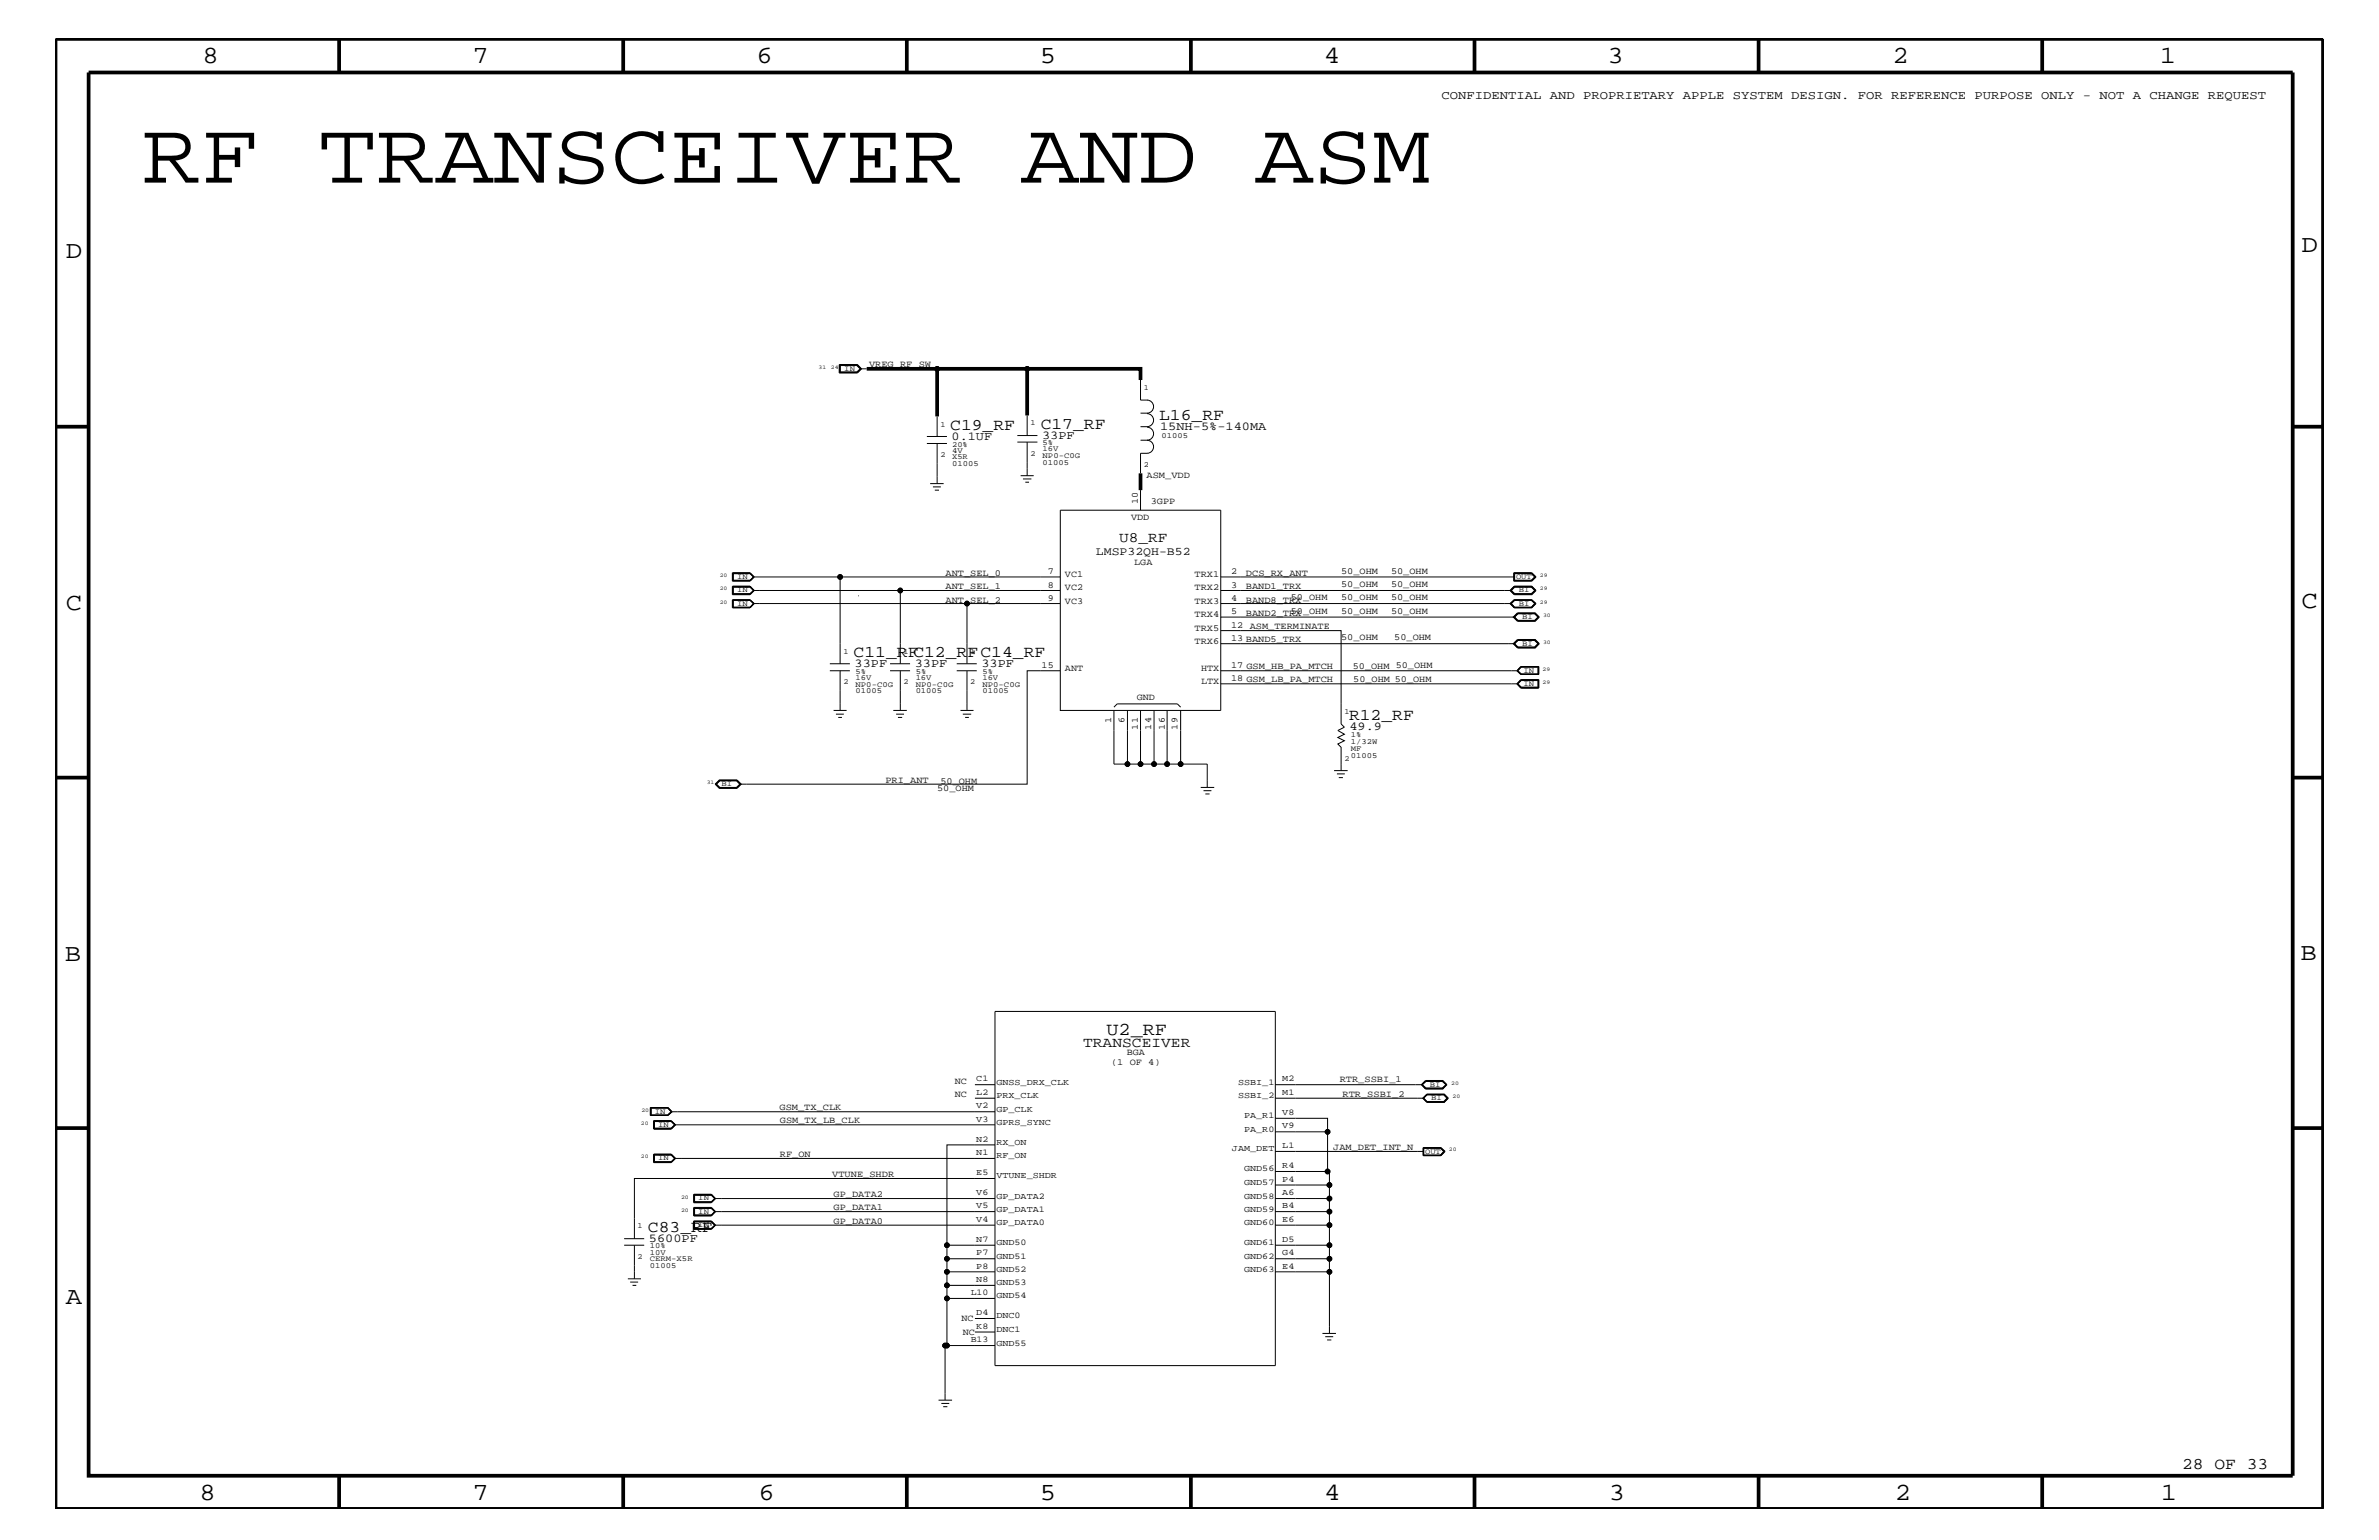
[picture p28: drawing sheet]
<svg xmlns="http://www.w3.org/2000/svg" width="432mm" height="279mm" viewBox="0 0 432 279" stroke-linecap="round" stroke-linejoin="round" font-family="sans-serif">
<defs><g id="words">
<text font-size="16.1" x="25.8" y="33.1">RF TRANSCEIVER AND ASM</text>
<g font-size="4.5">
<text x="36.7" y="11.5">8</text>
<text x="85.8" y="11.5">7</text>
<text x="137.3" y="11.5">6</text>
<text x="188.7" y="11.5">5</text>
<text x="240.3" y="11.5">4</text>
<text x="291.8" y="11.5">3</text>
<text x="343.5" y="11.5">2</text>
<text x="392" y="11.5">1</text>
<text x="11.9" y="46.8">D</text>
<text x="417.7" y="45.7">D</text>
<text x="11.9" y="110.6">C</text>
<text x="417.7" y="110.3">C</text>
<text x="11.8" y="174.3">B</text>
<text x="417.6" y="174.2">B</text>
<text x="11.9" y="236.7">A</text>
<text x="36.2" y="272.1">8</text>
<text x="85.8" y="272.1">7</text>
<text x="137.7" y="272.1">6</text>
<text x="188.7" y="272.1">5</text>
<text x="240.4" y="272.1">4</text>
<text x="292" y="272.1">3</text>
<text x="343.9" y="272.1">2</text>
<text x="392.2" y="272.1">1</text>
</g>
<text font-size="3.3" x="200.8" y="187.8">U2_RF</text>
<g font-size="3">
<text x="188.9" y="77.8">C17_RF</text>
<text x="210.4" y="76.2">L16_RF</text>
<text x="172.5" y="78">C19_RF</text>
<text x="154.9" y="119.2">C11_RFC12_RFC14_RF</text>
<text x="244.9" y="130.7">R12_RF</text>
<text x="117.6" y="223.5">C83_RF</text>
<text x="396" y="266.5">28 OF 33</text>
</g>
<g font-size="2.6">
<text x="203.1" y="98.4">U8_RF</text>
<text x="196.6" y="189.9">TRANSCEIVER</text>
</g>
<g font-size="2.2">
<text x="261.6" y="18">CONFIDENTIAL AND PROPRIETARY APPLE SYSTEM DESIGN. FOR REFERENCE PURPOSE ONLY - NOT A CHANGE REQUEST</text>
<text x="172.7" y="79.9">0.1UF</text>
<text x="189.1" y="79.6">33PF</text>
<text x="210.6" y="78">15NH-5%-140MA</text>
<text x="155.1" y="121">33PF</text>
<text x="166" y="121">33PF</text>
<text x="178.1" y="121">33PF</text>
<text x="244.9" y="132.4">49.9</text>
<text x="117.8" y="225.3">5600PF</text>
</g>
<text font-size="2.1" x="198.9" y="100.7">LMSP32QH-B52</text>
<g font-size="1.7">
<text x="157.7" y="66.7">VREG_RF_SW</text>
<text x="208.1" y="86.7">ASM_VDD</text>
<text x="205.3" y="94.3">VDD</text>
<text x="206.5" y="91.4" transform="rotate(-90 206.5 91.4)">10</text>
<text x="208.9" y="91.4">3GPP</text>
<text x="171.6" y="104.4">ANT_SEL_0</text>
<text x="171.6" y="106.9">ANT_SEL_1</text>
<text x="190.2" y="106.6">8</text>
<text x="190.2" y="104.2">7</text>
<text x="193.3" y="107.1">VC2</text>
<text x="193.3" y="104.7">VC1</text>
<text x="205.9" y="102.5">LGA</text>
<text x="216.8" y="107.1">TRX2</text>
<text x="216.8" y="104.7">TRX1</text>
<text x="223.4" y="106.6">3</text>
<text x="223.4" y="104.2">2</text>
<text x="226.1" y="106.9">BAND1_TRX</text>
<text x="226.1" y="104.4">DCS_RX_ANT</text>
<text x="243.4" y="104.1">50_OHM</text>
<text x="243.4" y="106.5">50_OHM</text>
<text x="252.5" y="104.1">50_OHM</text>
<text x="252.5" y="106.5">50_OHM</text>
<text x="171.6" y="109.3">ANT_SEL_2</text>
<text x="190.2" y="109.1">9</text>
<text x="193.3" y="109.5">VC3</text>
<text x="216.8" y="112">TRX4</text>
<text x="216.8" y="109.5">TRX3</text>
<text x="223.4" y="111.4">5</text>
<text x="223.4" y="109.1">4</text>
<text x="223.4" y="113.9">12</text>
<text x="226.1" y="109.3">BAND8_TRX</text>
<text x="226.1" y="111.7">BAND2_TRX</text>
<text x="234.3" y="108.9">50_OHM</text>
<text x="234.3" y="111.4">50_OHM</text>
<text x="243.4" y="108.9">50_OHM</text>
<text x="243.4" y="111.4">50_OHM</text>
<text x="252.5" y="111.4">50_OHM</text>
<text x="252.5" y="108.9">50_OHM</text>
<text x="216.8" y="116.8">TRX6</text>
<text x="216.8" y="114.4">TRX5</text>
<text x="223.4" y="116.4">13 BAND5_TRX</text>
<text x="226.8" y="114.2">ASM_TERMINATE</text>
<text x="243.4" y="116.2">50_OHM</text>
<text x="253.1" y="116.2">50_OHM</text>
<text x="189.1" y="121.2">15</text>
<text x="193.3" y="121.7">ANT</text>
<text x="218" y="124.1">LTX</text>
<text x="218" y="121.7">HTX</text>
<text x="223.4" y="123.6">18 GSM_LB_PA_MTCH</text>
<text x="223.4" y="121.2">17 GSM_HB_PA_MTCH</text>
<text x="245.5" y="121.4">50_OHM 50_OHM</text>
<text x="245.6" y="123.8">50_OHM 50_OHM</text>
<text x="201.7" y="131.3" transform="rotate(-90 201.7 131.3)">1</text>
<text x="204.1" y="131.3" transform="rotate(-90 204.1 131.3)">6</text>
<text x="206.3" y="127">GND</text>
<text x="206.5" y="132.4" transform="rotate(-90 206.5 132.4)">11</text>
<text x="209" y="132.4" transform="rotate(-90 209 132.4)">14</text>
<text x="211.4" y="132.4" transform="rotate(-90 211.4 132.4)">16</text>
<text x="213.7" y="132.4" transform="rotate(-90 213.7 132.4)">19</text>
<text x="160.7" y="142">PRI_ANT</text>
<text x="170.1" y="143.5">50_OHM</text>
<text x="170.7" y="142.3">50_OHM</text>
<text x="204.5" y="191.5">BGA</text>
<text x="173.3" y="196.7">NC</text>
<text x="201.7" y="193.2">(1 OF 4)</text>
<text x="243.2" y="196.4">RTR_SSBI_1</text>
<text x="141.5" y="201.5">GSM_TX_CLK</text>
<text x="141.6" y="203.8">GSM_TX_LB_CLK</text>
<text x="173.3" y="199.1">NC</text>
<text x="243.7" y="199">RTR_SSBI_2</text>
<text x="141.6" y="209.9">RF_ON</text>
<text x="242" y="208.7">JAM_DET_INT_N</text>
<text x="151" y="213.6">VTUNE_SHDR</text>
<text x="151.3" y="217.2">GP_DATA2</text>
<text x="151.3" y="219.6">GP_DATA1</text>
<text x="151.3" y="222">GP_DATA0</text>
<text x="174.5" y="239.7">NC</text>
<text x="174.8" y="242.2">NC</text>
</g>
<g font-size="1.6">
<text x="177.2" y="196.2">C1</text>
<text x="180.8" y="196.8">GNSS_DRX_CLK</text>
<text x="224.7" y="196.8">SSBI_1</text>
<text x="232.7" y="196.2">M2</text>
<text x="177.2" y="203.5">V3</text>
<text x="177.2" y="201">V2</text>
<text x="177.2" y="198.7">L2</text>
<text x="180.8" y="201.7">GP_CLK</text>
<text x="180.8" y="199.2">PRX_CLK</text>
<text x="224.7" y="199.2">SSBI_2</text>
<text x="225.8" y="202.9">PA_R1</text>
<text x="232.7" y="198.7">M1</text>
<text x="232.7" y="202.3">V8</text>
<text x="177.2" y="209.6">N1</text>
<text x="177.2" y="207.1">N2</text>
<text x="180.8" y="207.7">RX_ON</text>
<text x="180.8" y="204.1">GPRS_SYNC</text>
<text x="223.6" y="208.9">JAM_DET</text>
<text x="225.8" y="205.3">PA_R0</text>
<text x="232.7" y="208.3">L1</text>
<text x="232.7" y="204.7">V9</text>
<text x="177.2" y="213.2">E5</text>
<text x="180.8" y="213.8">VTUNE_SHDR</text>
<text x="180.8" y="210.2">RF_ON</text>
<text x="225.8" y="215">GND57</text>
<text x="225.8" y="212.5">GND56</text>
<text x="232.7" y="214.4">P4</text>
<text x="232.7" y="211.9">R4</text>
<text x="177.2" y="221.7">V4</text>
<text x="177.2" y="219.2">V5</text>
<text x="177.2" y="216.9">V6</text>
<text x="180.8" y="219.8">GP_DATA1</text>
<text x="180.8" y="217.5">GP_DATA2</text>
<text x="225.8" y="219.8">GND59</text>
<text x="225.8" y="217.5">GND58</text>
<text x="232.7" y="221.7">E6</text>
<text x="232.7" y="219.2">B4</text>
<text x="232.7" y="216.9">A6</text>
<text x="177.2" y="225.3">N7</text>
<text x="177.2" y="227.7">P7</text>
<text x="180.8" y="225.9">GND50</text>
<text x="180.8" y="222.3">GP_DATA0</text>
<text x="225.8" y="222.3">GND60</text>
<text x="225.8" y="225.9">GND61</text>
<text x="232.7" y="227.7">G4</text>
<text x="232.7" y="225.3">D5</text>
<text x="177.2" y="230.2">P8</text>
<text x="177.2" y="232.6">N8</text>
<text x="180.8" y="230.7">GND52</text>
<text x="180.8" y="233.2">GND53</text>
<text x="180.8" y="228.4">GND51</text>
<text x="225.8" y="230.7">GND63</text>
<text x="225.8" y="228.4">GND62</text>
<text x="232.7" y="230.2">E4</text>
<text x="176.2" y="235">L10</text>
<text x="177.2" y="238.6">D4</text>
<text x="180.8" y="235.6">GND54</text>
<text x="180.8" y="239.2">DNC0</text>
<text x="176.2" y="243.5">B13</text>
<text x="177.2" y="241.1">K8</text>
<text x="180.8" y="244.1">GND55</text>
<text x="180.8" y="241.7">DNC1</text>
</g>
<g font-size="1.4">
<text x="153.2" y="67.3">IN</text>
<text x="207.6" y="70.7">1</text>
<text x="170.7" y="77.4">1</text>
<text x="187" y="77.2">1</text>
<text x="170.7" y="82.8">2</text>
<text x="172.8" y="82.2">4V</text>
<text x="172.8" y="81.1">20%</text>
<text x="172.8" y="83.3">X5R</text>
<text x="187" y="82.7">2</text>
<text x="189.2" y="83.2">NP0-C0G</text>
<text x="189.2" y="80.8">5%</text>
<text x="189.2" y="81.9">16V</text>
<text x="210.8" y="79.4">01005</text>
<text x="172.8" y="84.5">01005</text>
<text x="189.2" y="84.4">01005</text>
<text x="207.6" y="84.7">2</text>
<text x="133.8" y="107.5">IN</text>
<text x="133.8" y="105">IN</text>
<text x="275.2" y="105">OUT</text>
<text x="275.7" y="107.5">BI</text>
<text x="133.8" y="109.9">IN</text>
<text x="275.7" y="109.9">BI</text>
<text x="276.3" y="112.3">BI</text>
<text x="153.1" y="118.6">1</text>
<text x="164" y="118.6">1</text>
<text x="176.1" y="118.6">1</text>
<text x="276.3" y="117.2">BI</text>
<text x="153.1" y="124.1">2</text>
<text x="155.3" y="125.8">01005</text>
<text x="155.3" y="124.6">NP0-C0G</text>
<text x="155.3" y="122.3">5%</text>
<text x="155.3" y="123.4">16V</text>
<text x="164" y="124.1">2</text>
<text x="166.2" y="123.4">16V</text>
<text x="166.2" y="125.8">01005</text>
<text x="166.2" y="122.3">5%</text>
<text x="166.2" y="124.6">NP0-C0G</text>
<text x="176.1" y="124.1">2</text>
<text x="178.3" y="125.8">01005</text>
<text x="178.3" y="123.4">16V</text>
<text x="178.3" y="124.6">NP0-C0G</text>
<text x="178.3" y="122.3">5%</text>
<text x="276.5" y="122">IN</text>
<text x="276.5" y="124.4">IN</text>
<text x="244" y="129.6">1</text>
<text x="245.2" y="136.2">MF</text>
<text x="245.2" y="133.8">1%</text>
<text x="245.2" y="137.4">01005</text>
<text x="245.2" y="135">1/32W</text>
<text x="131" y="142.6">BI</text>
<text x="244" y="138">2</text>
<text x="259.5" y="197.2">BI</text>
<text x="118.9" y="202">IN</text>
<text x="259.8" y="199.6">BI</text>
<text x="119.5" y="204.4">IN</text>
<text x="258.7" y="209.3">OUT</text>
<text x="119.5" y="210.5">IN</text>
<text x="126.7" y="220.2">IN</text>
<text x="126.7" y="217.8">IN</text>
<text x="115.7" y="222.9">1</text>
<text x="117.9" y="227.6">10V</text>
<text x="117.9" y="226.5">10%</text>
<text x="126.7" y="222.6">IN</text>
<text x="115.7" y="228.4">2</text>
<text x="117.9" y="228.8">CERM-X5R</text>
<text x="117.9" y="230.1">01005</text>
</g>
<g font-size="1">
<text x="148.6" y="66.9">31</text>
<text x="150.8" y="66.9">24</text>
<text x="130.6" y="107.1">20</text>
<text x="130.6" y="104.7">20</text>
<text x="279.5" y="104.7">29</text>
<text x="279.5" y="107.1">29</text>
<text x="130.6" y="109.5">20</text>
<text x="279.5" y="109.5">29</text>
<text x="280.1" y="112">30</text>
<text x="280.1" y="116.8">30</text>
<text x="280" y="121.7">29</text>
<text x="280" y="124.1">29</text>
<text x="128.3" y="142.3">31</text>
<text x="263.4" y="196.8">20</text>
<text x="116.4" y="201.7">20</text>
<text x="263.7" y="199.2">20</text>
<text x="116.3" y="204.1">20</text>
<text x="263" y="208.9">20</text>
<text x="116.3" y="210.2">20</text>
<text x="123.6" y="219.8">20</text>
<text x="123.6" y="217.5">20</text>
</g>
</g></defs>
<g fill="none" stroke="#000" stroke-width=".18">
<path d="M152.3 66.2h3.3l.8 .7-.8 .8h-3.3zM152.4 66.2v1.4h3.2l.7-.7-.7-.7M152.5 66.2h3l.7 .7-.7 .6h-3zM152.5 66.3h3l.6 .6M156.1 66.9l-.6 .6M156.1 66.9h1.2M168.2 79.2h3.7M170.1 75.6v3.6M184.7 79h3.6M186.4 75.4v3.6M207 68.9v3.7h1.3M207 75h1.3"/>
<path d="M207 77.4h1.3M207 79.9h1.3M208.2 77.5a1.19 1.19 0 0 1 1.2 1.2 1.19 1.19 0 0 1-1.2 1.2M208.2 72.6a1.19 1.19 0 0 1 1.2 1.2 1.19 1.19 0 0 1-1.2 1.2M208.2 75a1.19 1.19 0 0 1 1.2 1.2 1.19 1.19 0 0 1-1.2 1.2M208.2 79.9a1.19 1.19 0 0 1 1.2 1.1 1.19 1.19 0 0 1-1.2 1.2M168.2 80.5h3.7M168.8 87.7h2.5M169.3 88.3h1.5M169.7 88.9h.7M170.1 80.5v7.2M184.7 80.2h3.6"/>
<path d="M185.3 86.3h2.3M185.7 86.9h1.5M186.1 87.5h.7M186.4 80.2v6.1M192.4 92.6h29.2v36.3h-29.2zM207 88.9v3.7M208.3 82.2h-1.3v3.7M132.9 103.9h3.2l.8 .8-.8 .7h-3.2zM132.9 106.4h3.2l.8 .7-.8 .8h-3.2zM133 110.2h3.1M133 104h3.1l.7 .7-.7 .7h-3.1zM133 106.4v1.4h3.1l.7-.7"/>
<path d="M133 108.8v1.5M133 108.9h3.1M133 107.7h3.1M133 106.5h3.1l.7 .6M133.1 104.1h3l.6 .6-.6 .6h-3zM133.1 108.9v1.3M136.1 108.8h-3.2v1.5h3.2M136.1 108.8l.8 .7-.8 .8M136.1 108.8l.7 .7M136.1 108.9l.7 .6M136.1 108.9l.6 .6M136.1 106.4l.7 .7"/>
<path d="M136.7 109.5h55.7M136.7 107.1h55.7M136.7 109.5l-.6 .7M136.7 107.1l-.6-.6h-3v1.2M136.7 107.1l-.6 .6M136.7 104.7h55.7M136.8 109.5l-.7 .7M136.8 109.5l-.7 .8M136.8 107.1l-.7 .6M152.5 104.7v15.7M155.9 108.1h-.1M163.4 107.1v13.3"/>
<path d="M175.5 109.5v10.9M221.6 114.4h21.8v16.9l.6 .6-1.2 .6 1.2 .7-1.2 .6 1.2 .6-1.2 .6 .6 .6v4.2M221.6 116.8h53.3M221.6 109.5h52.7M221.6 112h53.3M221.6 107.1h52.7M221.6 104.7h53.3M274.1 107.1l.7-.7h3.2l.8 .7-.8 .8h-3.2zM274.2 107.1l.7-.6h3.1l.6 .6-.6 .6h-3.1zM274.3 107.1l.6-.6h3.1l.6 .6-.6 .6h-3.1zM274.7 116.8l.7-.8h3.2l.8 .8-.8 .7h-3.2zM274.7 112l.7-.8h3.2l.8 .8-.8 .7h-3.2z"/>
<path d="M274.7 116.8l.8-.7h3.1l.7 .7-.7 .7h-3.1zM274.7 103.9h3.3l.8 .8-.8 .7h-3.3zM274.8 116.8l.7-.6h3.1l.6 .6-.6 .7h-3.1zM274.8 108.8h3.2l.7 .7-.7 .8h-3.2M274.8 108.8h3.2l.8 .7-.8 .8h-3.2M274.8 108.8l-.7 .7 .7 .8M274.8 108.8l-.6 .7 .6 .8M274.8 106.4h3.2l.7 .7-.7 .7h-3.2l-.6-.7zM274.9 116.8l.6-.6h3.1l.5 .6-.5 .6h-3.1zM274.9 108.9h3.1l.6 .6-.6 .7h-3.1M274.9 108.9l-.7 .6 .7 .7M274.9 108.9l-.6 .6 .6 .7"/>
<path d="M274.9 112l.6-.6h3.1l.5 .6-.5 .6h-3.1zM274.9 104.1h3.1l.6 .6-.6 .6h-3.1zM275.5 111.3h3.1l.6 .7-.6 .6h-3.1M275.5 111.3h3.1l.7 .7-.7 .6h-3.1M275.5 111.3l-.8 .7 .8 .6M275.5 111.3l-.7 .7 .7 .6M278 104h-3.2v1.4h3.2M278 104l.7 .7-.7 .7M278 104l.6 .7-.6 .7M150.6 121.7h3.7M150.6 120.4h3.7M151.3 128.9h2.4"/>
<path d="M151.7 129.6h1.5M152.1 130.2h.7M152.5 121.7v7.2M161.5 121.7h3.7M161.5 120.4h3.7M162.1 128.9h2.5M162.6 129.6h1.5M163 130.2h.7M163.4 121.7v7.2M173.7 121.7h3.6M173.7 120.4h3.6M174.3 128.9h2.4"/>
<path d="M174.8 129.6h1.5M175.2 130.2h.7M175.5 121.7v7.2M192.4 121.7h-6v20.6h-52.1M202.2 128.9v9.7h2.4M202.2 128.3l.6-.6h10.9l.6 .6M204.6 128.9v9.7h2.4M207 128.9v9.7h2.5M209.5 128.9v9.7h2.3M211.8 128.9v9.7h7.3v4.3M214.3 128.9v9.7M221.6 121.7h53.9"/>
<path d="M221.6 124.1h53.9M242.1 139.8h2.5M275.3 121.7l.8 .7M275.3 124.1l.8 .7M275.5 121.7l.6 .6M275.5 124.1l.6-.6h3v1.2h-3zM276 120.9h3.3v1.5h-3.3l-.7-.7zM276 123.3h3.3v1.5h-3.3l-.7-.7zM276.1 122.3h3.1M276.1 121l-.7 .7 .7 .6M276.1 123.4h3.1v1.4M276.1 120.9l-.8 .8"/>
<path d="M276.1 121h3.1M276.1 121l-.6 .7M276.1 123.4l-.7 .7 .7 .6h3.1M276.1 123.4l-.8 .7M279.1 121v1.3M279.2 120.9v1.5M129.8 142.3l.8-.8h3.2l.7 .8-.7 .7h-3.2zM129.9 142.3l.7-.7h3.2l.7 .7-.7 .6h-3.2zM130 142.3l.6-.7h3.1l.7 .7-.7 .6h-3.1zM130 142.3l.6-.6h3.1l.6 .6-.6 .6h-3.1zM217.9 142.9h2.5M218.4 143.5h1.5"/>
<path d="M218.8 144h.7M242.7 140.4h1.4M243 141.1h.8M177 196.8h3.6M177 199.2h3.6M180.6 183.5h50.9v64.3h-50.9zM231.5 196.8h26.6M231.5 199.2h26.9M258 196.8l.7-.8h3.2l.7 .8-.7 .8h-3.2zM258.1 196.8l.7-.6h3l.7 .6-.7 .6h-3zM258.1 196.8l.6-.6h3.2l.6 .6-.6 .7h-3.2zM258.2 199.2l.8-.7h3.1l.8 .7-.8 .8h-3.1z"/>
<path d="M258.4 199.2l.6-.5h3l.6 .5-.6 .6h-3zM258.7 196.1h3.2l.7 .7-.7 .8h-3.2l-.6-.8zM259 198.6h3.1l.6 .6-.6 .7h-3.1M259 198.6h3.1l.7 .6-.7 .7h-3.1M259 198.6l-.7 .6 .7 .7M118.1 200.9v1.5M118.1 201h3.1l.6 .7M118.2 201v1.3M118.6 203.3h3.2l.8 .8-.8 .7h-3.2zM118.6 209.4h3.2l.8 .8-.8 .7h-3.2zM118.7 209.4v1.4h3.1M118.7 209.5h3.1l.7 .7-.7 .6"/>
<path d="M118.8 203.5h3l.6 .6-.6 .6h-3zM118.8 209.6h3l.6 .6-.6 .6h-3zM121.2 201l.6 .7M121.2 200.9h-3.2v1.5h3.2M121.2 200.9l.8 .8-.8 .7M121.2 200.9l.7 .8-.7 .7M121.8 201.7l-.6 .6M121.8 201.7l-.6 .6h-3.1M121.8 201.7h58.8M121.8 203.4l.7 .7-.7 .7h-3.1M121.8 203.4h-3.1v1.4M121.8 203.4l.8 .7"/>
<path d="M122.4 204.1h58.2M122.4 210.2h58.2M122.6 210.2l-.8 .6M125.9 216.7h3.2l.8 .8-.8 .7h-3.2zM125.9 219.1h3.2l.8 .7-.8 .8h-3.2zM126 216.7v1.4h3.1l.7-.6M126 219.2h3.1M126 218h3.1M126 216.8h3.1l.7 .7M126.1 219.2v1.2h3l.6-.6M129.1 219.2l.7 .6M129.1 219.2l.6 .6"/>
<path d="M129.1 216.7l.7 .8M129.7 217.5l-.6-.6h-3v1.1M129.7 219.8h50.9M129.7 217.5l-.6 .5M129.7 217.5h50.9M129.8 219.8l-.7-.7h-3.1v1.5M129.8 219.8l-.7 .7h-3.1M129.8 219.8l-.7 .8M129.8 217.5l-.7 .5M180.6 207.7h-8.7v18.2h8.7M180.6 213.8h-65.5v10.9M231.5 219.8h9.8v2.5"/>
<path d="M231.5 217.5h9.8v2.3M231.5 215h9.8v2.5M231.5 205.3h9.5v7.2h.3v2.5M231.5 202.9h9.5v2.4M231.5 208.9h26.9M231.5 212.5h9.5M261.5 208.3h-3.1v1.3h3.1M261.5 208.3l.6 .6-.6 .7M261.5 208.3l.5 .6-.5 .7M261.5 208.2h-3.2v1.5h3.2M261.5 208.2l.8 .7-.8 .8M261.5 208.2l.7 .7-.7 .8"/>
<path d="M113.3 225.9h3.6M113.3 224.7h3.6M114 232h2.3M114.4 232.6h1.4M114.8 233.2h.7M115.1 225.9v6.1M125.9 221.5h3.2l.8 .8-.8 .7h-3.2zM126 221.6h3.1l.7 .7-.7 .7h-3.1zM126.1 221.7h3l.6 .6-.6 .6h-3zM129.7 222.3h50.9M171.9 225.9v2.5M171.9 230.7v2.5"/>
<path d="M171.9 235.6v8.5M177 239.2h3.6M180.6 233.2h-8.7v2.4h8.7M180.6 228.4h-8.7v2.3h8.7M231.5 230.7h9.8v11.2M231.5 228.4h9.8v2.3M231.5 225.9h9.8v2.5M231.5 222.3h9.8v3.6M170.3 254h2.5M170.9 254.6h1.4M171.2 255.2h.8M177 241.7h3.6"/>
<path d="M180.6 244.1h-9.1v9.9M240 241.9h2.5M240.5 242.5h1.5M240.9 243.1h.7"/>
<circle cx="170.1" cy="66.9" r=".42"/>
<circle cx="186.4" cy="66.9" r=".42"/>
<circle cx="152.5" cy="104.7" r=".42"/>
<circle cx="163.4" cy="107.1" r=".42"/>
<circle cx="175.5" cy="109.5" r=".42"/>
<circle cx="204.6" cy="138.6" r=".42"/>
<circle cx="207" cy="138.6" r=".42"/>
<circle cx="209.5" cy="138.6" r=".42"/>
<circle cx="211.8" cy="138.6" r=".42"/>
<circle cx="214.3" cy="138.6" r=".42"/>
<circle cx="241" cy="205.3" r=".42"/>
<circle cx="241" cy="212.5" r=".42"/>
<circle cx="241.3" cy="215" r=".42"/>
<circle cx="241.3" cy="217.5" r=".42"/>
<circle cx="241.3" cy="219.8" r=".42"/>
<circle cx="171.9" cy="225.9" r=".42"/>
<circle cx="171.9" cy="233.2" r=".42"/>
<circle cx="171.9" cy="235.6" r=".42"/>
<circle cx="171.9" cy="228.4" r=".42"/>
<circle cx="171.9" cy="230.7" r=".42"/>
<circle cx="241.3" cy="230.7" r=".42"/>
<circle cx="241.3" cy="225.9" r=".42"/>
<circle cx="241.3" cy="228.4" r=".42"/>
<circle cx="241.3" cy="222.3" r=".42"/>
<circle cx="171.5" cy="244.1" r=".42"/>
<circle cx="171.9" cy="244.1" r=".42"/>
</g>
<g fill="none" stroke="#000" stroke-width=".68" stroke-linecap="butt">
<path d="M10.1 7.1h411.5v266.7h-411.5zM16.1 13.2h400v254.5h-400zM61.6 7.1v6.1M113.1 7.1v6.1M164.6 7.1v6.1M216.2 7.1v6.1M267.6 7.1v6.1M319.2 7.1v6.1M370.7 7.1v6.1M10.1 77.4h6M157.3 66.9h12.8v8.7M170.1 66.9h16.3"/>
<path d="M207 68.9v-2h-20.6v8.5M416.1 77.4h5.5M207 85.9v3M10.1 141.1h6M416.1 141.1h5.5M10.1 204.7h6M416.1 204.7h5.5M61.6 267.7v6.1M113.1 267.7v6.1M164.6 267.7v6.1M216.2 268v5.8M267.6 267.7v6.1"/>
<path d="M319.2 267.7v6.1M370.7 267.7v6.1"/>
</g>
<g fill="#000">
<circle cx="170.1" cy="66.9" r=".42"/>
<circle cx="186.4" cy="66.9" r=".42"/>
<circle cx="152.5" cy="104.7" r=".42"/>
<circle cx="163.4" cy="107.1" r=".42"/>
<circle cx="175.5" cy="109.5" r=".42"/>
<circle cx="204.6" cy="138.6" r=".42"/>
<circle cx="207" cy="138.6" r=".42"/>
<circle cx="209.5" cy="138.6" r=".42"/>
<circle cx="211.8" cy="138.6" r=".42"/>
<circle cx="214.3" cy="138.6" r=".42"/>
<circle cx="241" cy="205.3" r=".42"/>
<circle cx="241" cy="212.5" r=".42"/>
<circle cx="241.3" cy="215" r=".42"/>
<circle cx="241.3" cy="217.5" r=".42"/>
<circle cx="241.3" cy="219.8" r=".42"/>
<circle cx="171.9" cy="225.9" r=".42"/>
<circle cx="171.9" cy="233.2" r=".42"/>
<circle cx="171.9" cy="235.6" r=".42"/>
<circle cx="171.9" cy="228.4" r=".42"/>
<circle cx="171.9" cy="230.7" r=".42"/>
<circle cx="241.3" cy="230.7" r=".42"/>
<circle cx="241.3" cy="225.9" r=".42"/>
<circle cx="241.3" cy="228.4" r=".42"/>
<circle cx="241.3" cy="222.3" r=".42"/>
<circle cx="171.5" cy="244.1" r=".42"/>
<circle cx="171.9" cy="244.1" r=".42"/>
</g>
<use href="#words"/>
</svg>
